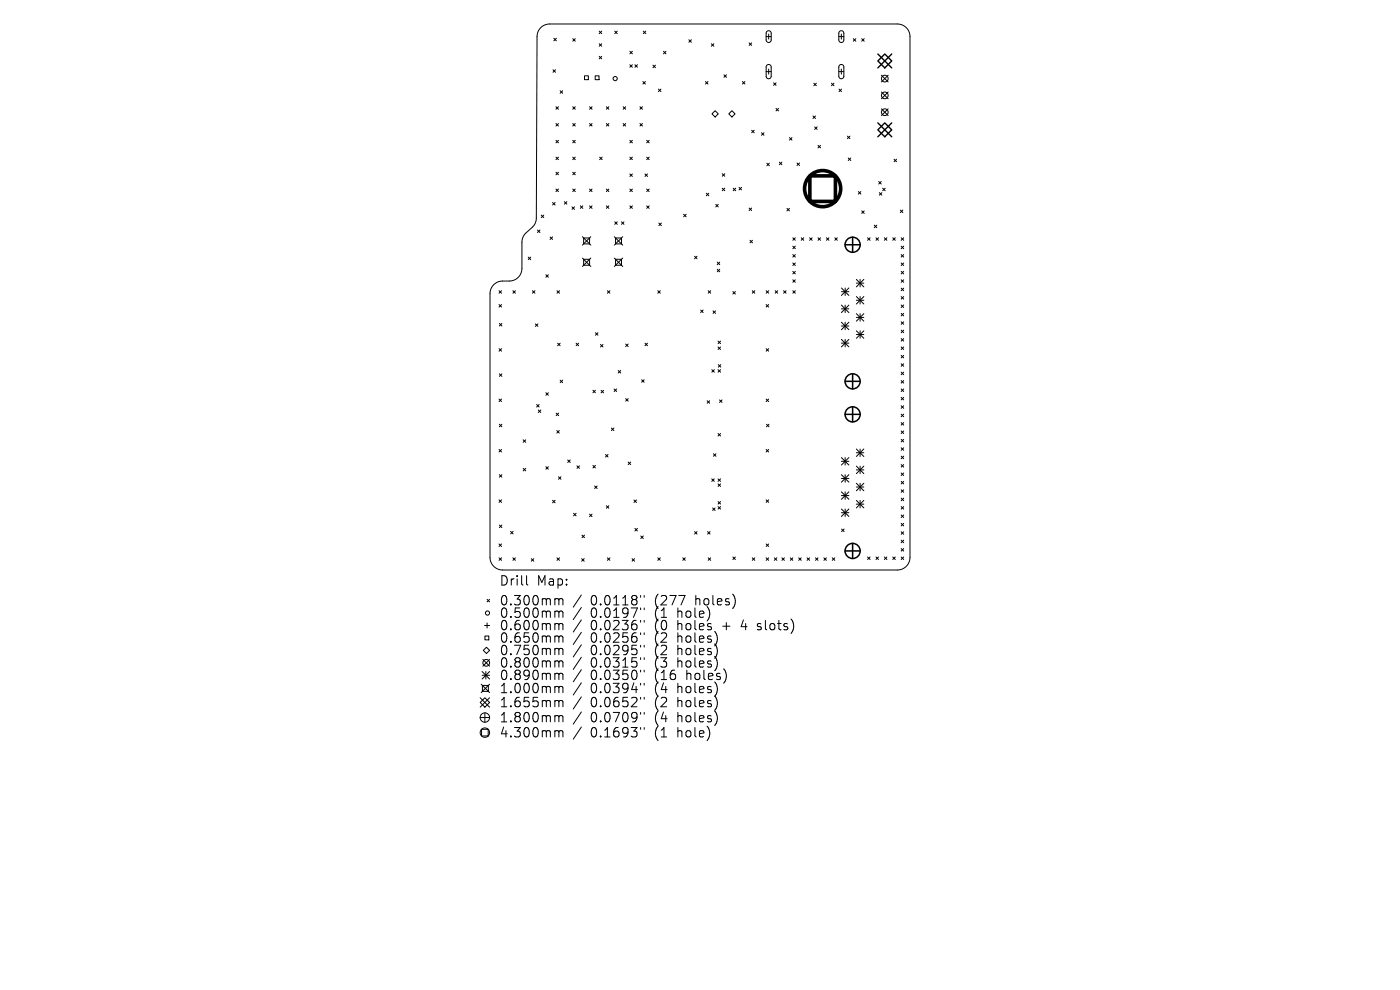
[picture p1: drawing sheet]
<svg xmlns="http://www.w3.org/2000/svg" width="297mm" height="210mm" viewBox="0 0 297 210" stroke-linecap="round" stroke-linejoin="round" font-family="sans-serif">
<defs><g id="words">
<g font-size="2.8">
<text x="105.9" y="124.5">Drill</text>
<text x="113.9" y="124.5">Map:</text>
<text x="105.9" y="128.7">0.300mm</text>
<text x="105.9" y="131.3">0.500mm</text>
<text x="125.3" y="128.7">0.0118&quot;</text>
<text x="125.3" y="131.3">0.0197&quot;</text>
<text x="139" y="128.7">(277</text>
<text x="139" y="131.3">(1</text>
<text x="144" y="131.3">hole)</text>
<text x="147.8" y="128.7">holes)</text>
<text x="105.9" y="134">0.600mm</text>
<text x="105.9" y="136.6">0.650mm</text>
<text x="125.3" y="134">0.0236&quot;</text>
<text x="125.3" y="136.6">0.0256&quot;</text>
<text x="139" y="134">(0</text>
<text x="139" y="136.6">(2</text>
<text x="144" y="134">holes</text>
<text x="144" y="136.6">holes)</text>
<text x="153.7" y="134">+</text>
<text x="157.9" y="134">4</text>
<text x="161.5" y="134">slots)</text>
<text x="105.9" y="139.3">0.750mm</text>
<text x="105.9" y="141.9">0.800mm</text>
<text x="125.3" y="139.3">0.0295&quot;</text>
<text x="125.3" y="141.9">0.0315&quot;</text>
<text x="139" y="139.3">(2</text>
<text x="139" y="141.9">(3</text>
<text x="144" y="139.3">holes)</text>
<text x="144" y="141.9">holes)</text>
<text x="105.9" y="144.5">0.890mm</text>
<text x="105.9" y="147.3">1.000mm</text>
<text x="125.3" y="144.5">0.0350&quot;</text>
<text x="125.3" y="147.3">0.0394&quot;</text>
<text x="139" y="144.5">(16</text>
<text x="139" y="147.3">(4</text>
<text x="144" y="147.3">holes)</text>
<text x="145.9" y="144.5">holes)</text>
<text x="105.9" y="150.3">1.655mm</text>
<text x="105.9" y="153.5">1.800mm</text>
<text x="125.3" y="150.3">0.0652&quot;</text>
<text x="125.3" y="153.5">0.0709&quot;</text>
<text x="139" y="150.3">(2</text>
<text x="139" y="153.5">(4</text>
<text x="144" y="150.3">holes)</text>
<text x="144" y="153.5">holes)</text>
<text x="105.9" y="156.7">4.300mm</text>
<text x="125.3" y="156.7">0.1693&quot;</text>
<text x="139" y="156.7">(1</text>
<text x="144" y="156.7">hole)</text>
</g>
</g></defs>
<g fill="none" stroke="#000" stroke-width=".21">
<path d="M114.7 5.9a2.67 2.67 0 0 1 1.9-.8h73.8a2.67 2.67 0 0 1 2.6 2.7v110.4a2.67 2.67 0 0 1-2.6 2.7h-83.8a2.67 2.67 0 0 1-2.6-2.7v-55.9a2.67 2.67 0 0 1 2.6-2.7h1.5a2.67 2.67 0 0 0 2.6-2.7v-5.5a2.67 2.67 0 0 1 .8-1.9l1.5-1.4a2.67 2.67 0 0 0 .8-1.8l.1-38.5a2.67 2.67 0 0 1 .8-1.9zM117.3 14.8l.6 .5M117.5 8.1l.5 .6M117.9 14.8l-.6 .5M118 8.1l-.5 .6M118.8 19.3l.6 .5M119.4 19.3l-.6 .5M121.5 8.2l.5 .5M122 8.2l-.5 .5M124 16.1h.8v.8h-.8zM126.3 16.1h.8v.8h-.8zM127.1 6.6l.6 .5"/>
<path d="M127.1 9.3l.6 .5M127.1 11.9l.6 .6M127.7 6.6l-.6 .5M127.7 9.3l-.6 .5M127.7 11.9l-.6 .6M130.4 6.6l.5 .5M130.9 6.6l-.5 .5M133.6 10.9l.6 .5M133.6 13.7l.6 .6M134.2 10.9l-.6 .5M134.2 13.7l-.6 .6M134.7 13.7l.5 .6"/>
<path d="M135.2 13.7l-.5 .6M136.4 17.3l.5 .5M136.5 6.6l.5 .5M136.9 17.3l-.5 .5M137 6.6l-.5 .5M138.5 13.8l.6 .6M139.1 13.8l-.6 .6M139.7 18.9l.5 .5M140.2 18.9l-.5 .5M140.7 10.9l.6 .5M141.3 10.9l-.6 .5M146.1 8.4l.6 .6"/>
<path d="M146.7 8.4l-.6 .6M149.7 17.3l.5 .5M150.2 17.3l-.5 .5M150.9 9.3l.5 .5M151.4 9.3l-.5 .5M153.6 15.9l.5 .5M154.1 15.9l-.5 .5M157.5 17.3l.5 .5M158 17.3l-.5 .5M158.9 9.1l.6 .5M159.5 9.1l-.6 .5M162.5 7.8h1.1"/>
<path d="M162.5 15.2h1.1M162.7 6.7l.6-.2 .3 .5v1.6l-.4 .4-.4-.1-.3-.3v-1.6zM162.7 13.8l.5-.1 .4 .4v2.2l-.4 .4-.4-.1-.3-.3v-2.1zM163.1 7.2v1.1M163.1 14.7v1M164.1 17.6l.5 .5M164.6 17.6l-.5 .5M172.6 17.7l.6 .5M173.2 17.7l-.6 .5M176.4 17.7l.5 .5M176.9 17.7l-.5 .5M177.9 7.8h1.1"/>
<path d="M177.9 15.2h1.1M178 18.9l.5 .5M178.1 6.7l.6-.2 .3 .5v1.6l-.4 .4-.4-.1-.2-.3-.1-1.6zM178.1 13.8l.5-.1 .4 .4v2.2l-.4 .4-.4-.1-.2-.3-.1-2.1zM178.5 7.2v1.1M178.5 14.7v1M178.5 18.9l-.5 .5M181 8.2l.6 .5M181.6 8.2l-.6 .5M182.8 8.2l.5 .5M183.3 8.2l-.5 .5M187 16l1.4 1.4"/>
<path d="M187 19.5l1.4 1.4M188.4 16l-1.4 1.4M188.4 19.5l-1.4 1.4M117.9 22.6l.6 .6M117.9 26.2l.6 .5M117.9 29.8l.6 .5M117.9 33.3l.6 .6M117.9 36.5l.6 .6M118.5 22.6l-.6 .6M118.5 26.2l-.6 .5M118.5 29.8l-.6 .5M118.5 33.3l-.6 .6"/>
<path d="M118.5 36.5l-.6 .6M121.5 26.2l.5 .5M121.5 29.8l.5 .5M121.5 33.3l.5 .6M121.5 22.6l.5 .6M121.5 36.5l.5 .6M122 22.6l-.5 .6M122 26.2l-.5 .5M122 29.8l-.5 .5M122 36.5l-.5 .6M122 33.3l-.5 .6M125.1 26.2l.5 .5"/>
<path d="M125.1 22.6l.5 .6M125.6 22.6l-.5 .6M125.6 26.2l-.5 .5M127.2 33.3l.5 .6M127.7 33.3l-.5 .6M128.6 26.2l.6 .5M128.6 22.6l.6 .6M129.2 22.6l-.6 .6M129.2 26.2l-.6 .5M132.2 26.2l.5 .5M132.2 22.6l.5 .6M132.7 22.6l-.5 .6"/>
<path d="M132.7 26.2l-.5 .5M133.6 29.8l.6 .5M133.6 33.3l.6 .6M133.6 36.9l.6 .5M134.2 33.3l-.6 .6M134.2 29.8l-.6 .5M134.2 36.9l-.6 .5M135.8 26.2l.5 .5M135.8 22.6l.5 .6M136.3 22.6l-.5 .6M136.3 26.2l-.5 .5M136.8 36.9l.6 .5"/>
<path d="M137.2 29.8l.5 .5M137.2 33.3l.5 .6M137.4 36.9l-.6 .5M137.7 29.8l-.5 .5M137.7 33.3l-.5 .6M151 24.2l.7-.7 .7 .7-.7 .6zM153.2 36.9l.6 .5M153.2 39.9l.6 .6M153.8 36.9l-.6 .5M153.8 39.9l-.6 .6M154.6 24.2l.7-.7 .6 .7-.6 .6zM155.5 39.9l.6 .6"/>
<path d="M156.1 39.9l-.6 .6M156.8 39.7l.5 .6M157.3 39.7l-.5 .6M159.5 27.6l.5 .6M160 27.6l-.5 .6M161.5 28.2l.6 .5M162.1 28.2l-.6 .5M162.7 34.6l.5 .6M163.2 34.6l-.5 .6M164.6 23l.6 .5M165.2 23l-.6 .5M165.3 34.4l.6 .5"/>
<path d="M165.9 34.4l-.6 .5M167.5 29.2l.5 .5M168 29.2l-.5 .5M169.1 34.6l.5 .5M169.6 34.6l-.5 .5M172.5 24.6l.5 .5M172.8 26.9l.6 .6M173 24.6l-.5 .5M173.4 26.9l-.6 .6M173.5 30.8l.6 .6M174.1 30.8l-.6 .6M179.8 28.9l.5 .5"/>
<path d="M180 33.5l.5 .5M180.3 28.9l-.5 .5M180.5 33.5l-.5 .5M186.4 38.5l.5 .5M186.9 38.5l-.5 .5M187 23.1l1.4 1.4M187.3 39.9l.5 .6M187.8 39.9l-.5 .6M188.4 23.1l-1.4 1.4M189.7 33.8l.5 .5M190.2 33.8l-.5 .5M112.1 54.5l.5 .6"/>
<path d="M112.6 54.5l-.5 .6M114 48.8l.6 .5M114.6 48.8l-.6 .5M114.8 45.6l.6 .6M115.4 45.6l-.6 .6M115.8 58.3l.5 .5M116.3 58.3l-.5 .5M116.7 50.3l.5 .5M117.2 50.3l-.5 .5M117.2 43l.6 .5M117.8 43l-.6 .5M117.9 40.1l.6 .5"/>
<path d="M118.5 40.1l-.6 .5M119.7 42.8l.6 .5M120.3 42.8l-.6 .5M121.3 43.9l.6 .5M121.5 40.1l.5 .5M121.9 43.9l-.6 .5M122 40.1l-.5 .5M123.1 43.7l.5 .5M123.6 50.2l1.7 1.8M123.6 54.7l1.7 1.8M123.6 43.7l-.5 .5M123.8 50.5h1.3v1.2h-1.3z"/>
<path d="M123.8 55h1.3v1.3h-1.3zM125.1 43.7l.5 .5M125.1 40.1l.5 .5M125.3 50.2l-1.7 1.8M125.3 54.7l-1.7 1.8M125.6 40.1l-.5 .5M125.6 43.7l-.5 .5M128.6 43.7l.6 .5M128.6 40.1l.6 .5M129.2 40.1l-.6 .5M129.2 43.7l-.6 .5M130.3 50.2l1.8 1.8"/>
<path d="M130.3 54.7l1.8 1.8M130.4 47.1l.5 .5M130.6 50.5h1.2v1.2h-1.2zM130.6 55h1.2v1.3h-1.2zM130.9 47.1l-.5 .5M131.8 47.1l.6 .5M132.1 50.2l-1.8 1.8M132.1 54.7l-1.8 1.8M132.4 47.1l-.6 .5M133.6 40.1l.6 .5M133.6 43.7l.6 .5M134.2 40.1l-.6 .5"/>
<path d="M134.2 43.7l-.6 .5M137.2 40.1l.5 .5M137.2 43.7l.5 .5M137.7 40.1l-.5 .5M137.7 43.7l-.5 .5M139.8 47.3l.5 .6M140.3 47.3l-.5 .6M145 45.5l.6 .5M145.6 45.5l-.6 .5M147.3 54.4l.6 .5M147.9 54.4l-.6 .5M149.8 41l.6 .5"/>
<path d="M150.4 41l-.6 .5M151.8 43.4l.6 .5M152.2 55.6l.5 .5M152.2 57.1l.5 .6M152.4 43.4l-.6 .5M152.7 55.6l-.5 .5M152.7 57.1l-.5 .6M158.9 44.1l.6 .6M159.1 51l.5 .5M159.5 44.1l-.6 .6M159.6 51l-.5 .5M166.9 44.2l.6 .5"/>
<path d="M167.5 44.2l-.6 .5M168.2 50.4l.5 .6M168.2 52.2l.5 .6M168.2 54l.5 .5M168.2 55.8l.5 .5M168.2 57.6l.5 .5M168.2 59.3l.5 .6M168.7 50.4l-.5 .6M168.7 52.2l-.5 .6M168.7 54l-.5 .5M168.7 55.8l-.5 .5M168.7 57.6l-.5 .5"/>
<path d="M168.7 59.3l-.5 .6M170 50.4l.5 .6M170.5 50.4l-.5 .6M171.8 50.4l.5 .6M172.3 50.4l-.5 .6M173.5 50.4l.6 .6M174.1 50.4l-.6 .6M175.3 50.4l.6 .6M175.9 50.4l-.6 .6M177.1 50.4l.5 .6M177.6 50.4l-.5 .6M181.7 59.3l1.6 1.6"/>
<path d="M182.1 40.6l.5 .6M182.5 59.3v1.6M182.6 40.6l-.5 .6M182.8 44.7l.5 .6M183.3 59.3l-1.6 1.6M183.3 44.7l-.5 .6M184.1 50.4l.5 .6M184.6 50.4l-.5 .6M185.5 47.8l.5 .5M185.8 50.4l.6 .6M186 47.8l-.5 .5M186.4 50.4l-.6 .6"/>
<path d="M186.5 40.9l.6 .5M187.1 40.9l-.6 .5M187.6 50.4l.5 .6M188.1 50.4l-.5 .6M189.4 50.4l.5 .6M189.9 50.4l-.5 .6M191 44.6l.5 .5M191.2 57.6l.5 .5M191.2 55.8l.5 .5M191.2 54l.5 .5M191.2 52.2l.5 .6M191.2 50.4l.5 .6"/>
<path d="M191.2 59.3l.5 .6M191.5 44.6l-.5 .5M191.7 50.4l-.5 .6M191.7 52.2l-.5 .6M191.7 54l-.5 .5M191.7 55.8l-.5 .5M191.7 57.6l-.5 .5M191.7 59.3l-.5 .6M105.9 61.7l.5 .5M105.9 64.6l.5 .5M105.9 74l.5 .5M105.9 68.6l.6 .5"/>
<path d="M105.9 79.3l.6 .5M106.4 61.7l-.5 .5M106.4 64.6l-.5 .5M106.4 74l-.5 .5M106.5 68.6l-.6 .5M106.5 79.3l-.6 .5M108.8 61.7l.5 .5M109.3 61.7l-.5 .5M113 61.7l.5 .5M113.5 61.7l-.5 .5M113.6 68.7l.5 .5M114.1 68.7l-.5 .5"/>
<path d="M118.2 61.7l.5 .5M118.3 72.8l.5 .5M118.7 61.7l-.5 .5M118.8 72.8l-.5 .5M122.2 72.8l.6 .5M122.8 72.8l-.6 .5M126.3 70.6l.6 .5M126.9 70.6l-.6 .5M127.4 73.1l.5 .5M127.9 73.1l-.5 .5M128.9 61.7l.5 .5M129.4 61.7l-.5 .5"/>
<path d="M131.1 78.6l.6 .5M131.7 78.6l-.6 .5M132.7 73l.6 .5M133.3 73l-.6 .5M136.8 72.8l.6 .5M137.4 72.8l-.6 .5M139.5 61.7l.6 .5M140.1 61.7l-.6 .5M148.6 65.8l.6 .5M149.2 65.8l-.6 .5M150.2 61.7l.6 .5M150.8 61.7l-.6 .5"/>
<path d="M151 78.4l.5 .6M151.3 65.9l.5 .6M151.5 78.4l-.5 .6M151.8 65.9l-.5 .6M152.3 72.4l.6 .5M152.3 73.6l.6 .5M152.3 78.4l.6 .6M152.4 77.3l.5 .6M152.9 72.4l-.6 .5M152.9 73.6l-.6 .5M152.9 78.4l-.6 .6M152.9 77.3l-.5 .6"/>
<path d="M155.5 61.8l.5 .6M156 61.8l-.5 .6M159.6 61.7l.5 .5M160.1 61.7l-.5 .5M162.5 64.6l.6 .5M162.5 61.7l.6 .5M162.5 74l.6 .5M163.1 74l-.6 .5M163.1 61.7l-.6 .5M163.1 64.6l-.6 .5M164.4 61.7l.6 .5M165 61.7l-.6 .5"/>
<path d="M166.2 61.7l.6 .5M166.8 61.7l-.6 .5M168.2 61.7l.5 .5M168.7 61.7l-.5 .5M178.5 61.1l1.6 1.6M178.5 61.9h1.6M178.5 64.7l1.6 1.6M178.5 65.5h1.6M178.5 68.4l1.6 1.5M178.5 69.1h1.6M178.5 72l1.6 1.6M178.5 72.8h1.6"/>
<path d="M179.3 61.1v1.6M179.3 64.7v1.6M179.3 68.4v1.5M179.3 72v1.6M180.1 64.7l-1.6 1.6M180.1 61.1l-1.6 1.6M180.1 68.4l-1.6 1.5M180.1 72l-1.6 1.6M181.7 60.1h1.6M181.7 62.9l1.6 1.6M181.7 63.7h1.6M181.7 66.5l1.6 1.6"/>
<path d="M181.7 67.3h1.6M181.7 70.2l1.6 1.6M181.7 71h1.6M182.5 62.9v1.6M182.5 66.5v1.6M182.5 70.2v1.6M183.3 62.9l-1.6 1.6M183.3 66.5l-1.6 1.6M183.3 70.2l-1.6 1.6M191.2 68.3l.5 .5M191.2 70l.5 .6M191.2 61.1l.5 .6"/>
<path d="M191.2 62.9l.5 .5M191.2 64.7l.5 .5M191.2 66.5l.5 .5M191.2 71.8l.5 .6M191.2 73.6l.5 .5M191.2 75.4l.5 .5M191.2 77.2l.5 .5M191.2 79l.5 .5M191.7 61.1l-.5 .6M191.7 62.9l-.5 .5M191.7 64.7l-.5 .5M191.7 66.5l-.5 .5"/>
<path d="M191.7 68.3l-.5 .5M191.7 70l-.5 .6M191.7 71.8l-.5 .6M191.7 73.6l-.5 .5M191.7 75.4l-.5 .5M191.7 77.2l-.5 .5M191.7 79l-.5 .5M105.9 84.7l.5 .5M105.9 95.3l.5 .6M105.9 90l.6 .5M106.4 84.7l-.5 .5M106.4 95.3l-.5 .6"/>
<path d="M106.5 90l-.6 .5M111 93.3l.5 .5M111 99.4l.5 .5M111.5 93.3l-.5 .5M111.5 99.4l-.5 .5M113.8 85.8l.6 .5M114.2 87l.5 .5M114.4 85.8l-.6 .5M114.7 87l-.5 .5M115.8 83.3l.5 .6M115.8 99l.5 .5M116.3 83.3l-.5 .6"/>
<path d="M116.3 99l-.5 .5M118 87.6l.5 .6M118.1 91.3l.6 .6M118.5 87.6l-.5 .6M118.7 91.3l-.6 .6M118.8 80.6l.6 .6M119.4 80.6l-.6 .6M120.4 97.6l.6 .5M121 97.6l-.6 .5M122.4 98.8l.5 .6M122.9 98.8l-.5 .6M125.8 82.8l.5 .5"/>
<path d="M125.8 98.7l.5 .6M126.3 82.8l-.5 .5M126.3 98.7l-.5 .6M127.5 82.8l.5 .5M128 82.8l-.5 .5M128.5 96.4l.5 .5M129 96.4l-.5 .5M129.7 90.8l.5 .5M130.2 90.8l-.5 .5M130.3 82.5l.5 .5M130.8 82.5l-.5 .5M132.7 84.6l.6 .5"/>
<path d="M133.3 84.6l-.6 .5M133.3 98l.5 .6M133.8 98l-.5 .6M136.1 80.6l.6 .5M136.7 80.6l-.6 .5M150 85l.6 .5M150.6 85l-.6 .5M151.4 96.3l.5 .5M151.9 96.3l-.5 .5M152.3 92l.6 .5M152.6 84.8l.6 .6M152.9 92l-.6 .5"/>
<path d="M153.2 84.8l-.6 .6M162.5 84.7l.6 .5M162.5 95.3l.6 .6M162.6 90l.5 .5M163.1 84.7l-.6 .5M163.1 95.3l-.6 .6M163.1 90l-.5 .5M178.5 97.1l1.6 1.5M178.5 97.9h1.6M179.3 97.1v1.5M180.1 97.1l-1.6 1.5M181.7 95.2l1.6 1.6"/>
<path d="M181.7 96h1.6M181.7 98.9l1.6 1.6M181.7 99.7h1.6M182.5 95.2v1.6M182.5 98.9v1.6M183.3 95.2l-1.6 1.6M183.3 98.9l-1.6 1.6M191.2 91.4l.5 .6M191.2 93.2l.5 .5M191.2 80.7l.5 .6M191.2 82.5l.5 .5M191.2 84.3l.5 .5"/>
<path d="M191.2 86.1l.5 .5M191.2 87.9l.5 .5M191.2 89.6l.5 .6M191.2 95l.5 .5M191.2 96.8l.5 .5M191.2 98.6l.5 .5M191.7 91.4l-.5 .6M191.7 80.7l-.5 .6M191.7 82.5l-.5 .5M191.7 84.3l-.5 .5M191.7 86.1l-.5 .5M191.7 87.9l-.5 .5"/>
<path d="M191.7 89.6l-.5 .6M191.7 93.2l-.5 .5M191.7 95l-.5 .5M191.7 96.8l-.5 .5M191.7 98.6l-.5 .5M105.9 106l.5 .6M105.9 115.4l.5 .5M105.9 118.3l.5 .6M105.9 100.7l.6 .5M105.9 111.4l.6 .5M106.4 106l-.5 .6M106.4 115.4l-.5 .5"/>
<path d="M106.4 118.3l-.5 .6M106.5 100.7l-.6 .5M106.5 111.4l-.6 .5M108.3 112.7l.6 .6M108.8 118.3l.5 .6M108.9 112.7l-.6 .6M109.3 118.3l-.5 .6M112.7 118.5l.5 .5M113.2 118.5l-.5 .5M117.2 106.1l.6 .6M117.8 106.1l-.6 .6M118.2 118.3l.5 .6"/>
<path d="M118.5 101.1l.5 .6M118.7 118.3l-.5 .6M119 101.1l-.5 .6M121.7 108.9l.5 .5M122.2 108.9l-.5 .5M123.4 118.5l.5 .5M123.5 113.5l.5 .6M123.9 118.5l-.5 .5M124 113.5l-.5 .6M125.1 109.1l.5 .5M125.6 109.1l-.5 .5M126.1 103.1l.6 .5"/>
<path d="M126.7 103.1l-.6 .5M128.6 107.3l.6 .5M128.9 118.3l.5 .6M129.2 107.3l-.6 .5M129.4 118.3l-.5 .6M134.1 118.5l.5 .5M134.5 106.1l.5 .5M134.6 118.5l-.5 .5M134.7 112.1l.5 .5M135 106.1l-.5 .5M135.2 112.1l-.5 .5M135.9 113.7l.6 .5"/>
<path d="M136.5 113.7l-.6 .5M139.5 118.3l.6 .6M140.1 118.3l-.6 .6M144.8 118.3l.6 .6M145.4 118.3l-.6 .6M147.3 112.8l.6 .5M147.9 112.8l-.6 .5M150.1 112.8l.5 .5M150.2 118.3l.6 .6M150.6 112.8l-.5 .5M150.8 118.3l-.6 .6M151 101.6l.5 .5"/>
<path d="M151.2 107.8l.5 .5M151.5 101.6l-.5 .5M151.7 107.8l-.5 .5M152.3 101.6l.6 .5M152.3 102.7l.6 .5M152.3 106.4l.6 .5M152.3 107.5l.6 .5M152.9 101.6l-.6 .5M152.9 102.7l-.6 .5M152.9 106.4l-.6 .5M152.9 107.5l-.6 .5M155.5 118.2l.5 .5"/>
<path d="M156 118.2l-.5 .5M159.6 118.3l.5 .6M160.1 118.3l-.5 .6M162.5 106l.6 .6M162.5 115.4l.6 .5M162.5 118.3l.6 .6M163.1 106l-.6 .6M163.1 115.4l-.6 .5M163.1 118.3l-.6 .6M164.3 118.3l.5 .6M164.8 118.3l-.5 .6M165.9 118.3l.5 .6"/>
<path d="M166.4 118.3l-.5 .6M167.7 118.3l.5 .6M168.2 118.3l-.5 .6M169.4 118.3l.6 .6M170 118.3l-.6 .6M171.2 118.3l.6 .6M171.8 118.3l-.6 .6M173 118.3l.5 .6M173.5 118.3l-.5 .6M174.8 118.3l.5 .6M175.3 118.3l-.5 .6M176.6 118.3l.5 .6"/>
<path d="M177.1 118.3l-.5 .6M178.5 100.7l1.6 1.6M178.5 101.5h1.6M178.5 104.3l1.6 1.6M178.5 105.1h1.6M178.5 108l1.6 1.6M178.5 108.8h1.6M178.5 112.2l.6 .6M179.1 112.2l-.6 .6M179.3 100.7v1.6M179.3 104.3v1.6M179.3 108v1.6"/>
<path d="M180.1 100.7l-1.6 1.6M180.1 104.3l-1.6 1.6M180.1 108l-1.6 1.6M181.7 102.5l1.6 1.6M181.7 103.3h1.6M181.7 106.2l1.6 1.5M181.7 106.9h1.6M182.5 102.5v1.6M182.5 106.2v1.5M183.3 102.5l-1.6 1.6M183.3 106.2l-1.6 1.5M184.1 118.2l.5 .5"/>
<path d="M184.6 118.2l-.5 .5M185.8 118.2l.6 .5M186.4 118.2l-.6 .5M187.6 118.2l.5 .5M188.1 118.2l-.5 .5M189.4 118.2l.5 .5M189.9 118.2l-.5 .5M191.2 100.3l.5 .6M191.2 102.1l.5 .6M191.2 103.9l.5 .5M191.2 105.7l.5 .5M191.2 107.5l.5 .5"/>
<path d="M191.2 109.2l.5 .6M191.2 111l.5 .6M191.2 112.8l.5 .5M191.2 114.6l.5 .5M191.2 116.4l.5 .5M191.2 118.2l.5 .5M191.7 111l-.5 .6M191.7 112.8l-.5 .5M191.7 114.6l-.5 .5M191.7 116.4l-.5 .5M191.7 100.3l-.5 .6M191.7 102.1l-.5 .6"/>
<path d="M191.7 103.9l-.5 .5M191.7 105.7l-.5 .5M191.7 107.5l-.5 .5M191.7 109.2l-.5 .6M191.7 118.2l-.5 .5M102.4 139.9l1.5 1.4M102.5 138l.7-.7 .7 .7-.7 .6zM102.8 132.7h1.1M102.9 134.9h.8v.8h-.8zM103.3 127.1l.6 .6M103.3 132.1v1.1M103.9 127.1l-.6 .6"/>
<path d="M103.9 139.9l-1.5 1.4M111.7 122.1v1.7l.3 .3M118 127h.3l.3 .3M118 129.6l.5 .1 .1 .2M118 132.3h.3l.3 .3M118 134.9l.5 .1 .1 .2M118 137.5h.3l.3 .3M118.6 127.3l.3-.3 .4 .1 .1 1.2M118.6 127.3v1M118.6 129.9v1.1M118.6 132.6v1M118.6 135.2v1"/>
<path d="M118.6 137.8v1.1M118.6 129.9l.3-.3 .4 .1 .1 1.3M118.6 132.6l.3-.3 .4 .1 .1 1.2M118.6 135.2l.3-.3 .4 .1 .1 1.2M118.6 137.8l.3-.3 .4 .1 .1 1.3M123.3 126.2l-1.7 2.6M123.3 128.9l-1.7 2.5M123.3 131.5l-1.7 2.6M123.3 134.1l-1.7 2.6M123.3 136.8l-1.7 2.6M123.3 139.4l-1.7 2.6M135.9 126.3v.4"/>
<path d="M135.9 129v.3M135.9 131.6v.4M135.9 134.2v.4M135.9 136.9v.4M135.9 139.5v.4M136.7 126.3v.4M136.7 129v.3M136.7 131.6v.4M136.7 134.2v.4M136.7 136.9v.4M136.7 139.5v.4M160.7 133.5l.2 .1"/>
<path d="M160.8 132.4v.4M101.9 148l2 2M101.9 152.2h2M102.1 145.1l1.8 1.8M102.2 154.7h1.4v1.4h-1.4zM102.3 142.5l1.6 1.5M102.3 143.2h1.6M102.3 145.4h1.3v1.3h-1.3zM102.9 148l1 1-1 1-1-1zM102.9 151.2v2M103.1 142.5v1.5M103.9 142.5l-1.6 1.5"/>
<path d="M103.9 145.1l-1.8 1.8M103.9 148l-2 2M118 140.2l.5 .1 .1 .2M118 142.8h.3l.3 .3M118 145.6h.3l.3 .3M118 148.6l.5 .1 .1 .2M118 151.8l.5 .1 .1 .2M118 155l.5 .1 .1 .2M118.6 140.5v1M118.6 143.1v1.1M118.6 145.9v1M118.6 148.9v1"/>
<path d="M118.6 152.1v1M118.6 155.3v1M118.6 140.5l.3-.3 .4 .1 .1 1.2M118.6 143.1l.3-.3 .4 .1 .1 1.3M118.6 145.9l.3-.3 .4 .1 .1 1.2M118.6 148.9l.3-.3 .4 .1 .1 1.2M118.6 152.1l.3-.3 .4 .1 .1 1.2M118.6 155.3l.3-.3 .4 .1 .1 1.2M123.3 142.1l-1.7 2.5M123.3 144.8l-1.7 2.6M123.3 147.8l-1.7 2.6M123.3 151l-1.7 2.6"/>
<path d="M123.3 154.2l-1.7 2.6M135.9 142.2v.3M135.9 144.9v.4M135.9 147.9v.4M135.9 151.1v.4M135.9 154.3v.4M136.7 142.2v.3M136.7 144.9v.4M136.7 147.9v.4M136.7 151.1v.4M136.7 154.3v.4"/>
<circle cx="130.5" cy="16.7" r=".45"/>
<circle cx="187.7" cy="16.7" r=".71"/>
<circle cx="187.7" cy="23.8" r=".71"/>
<circle cx="187.7" cy="20.2" r=".71"/>
<circle cx="103.4" cy="130" r=".45"/>
<circle cx="102.9" cy="155.4" r="1"/>
<circle cx="102.9" cy="152.2" r="1"/>
<circle cx="103.2" cy="140.6" r=".71"/>
</g>
<path d="M186.2 12.9l1.5-1.4 1.5 1.4-1.5 1.5zM186.2 11.5l3 2.9M189.2 11.5l-3 2.9M186.2 27.5l1.5-1.4 1.5 1.4-1.5 1.5zM186.2 26.1l3 2.9M189.2 26.1l-3 2.9" fill="none" stroke="#000" stroke-width=".29"/>
<g fill="none" stroke="#000" stroke-width=".32">
<path d="M179.3 51.9h3.2M180.9 50.3v3.2M180.9 79.3v3.2M179.3 80.9h3.2M179.3 87.9h3.2M180.9 86.3v3.2M179.3 116.9h3.2M180.9 115.3v3.2"/>
<circle cx="180.9" cy="51.9" r="1.6"/>
<circle cx="180.9" cy="80.9" r="1.6"/>
<circle cx="180.9" cy="87.9" r="1.6"/>
<circle cx="180.9" cy="116.9" r="1.6"/>
</g>
<g fill="none" stroke="#000" stroke-width=".77">
<path d="M171.8 37.3h5.4v5.4h-5.4z"/>
<circle cx="174.5" cy="40" r="3.8"/>
</g>
<use href="#words"/>
</svg>
